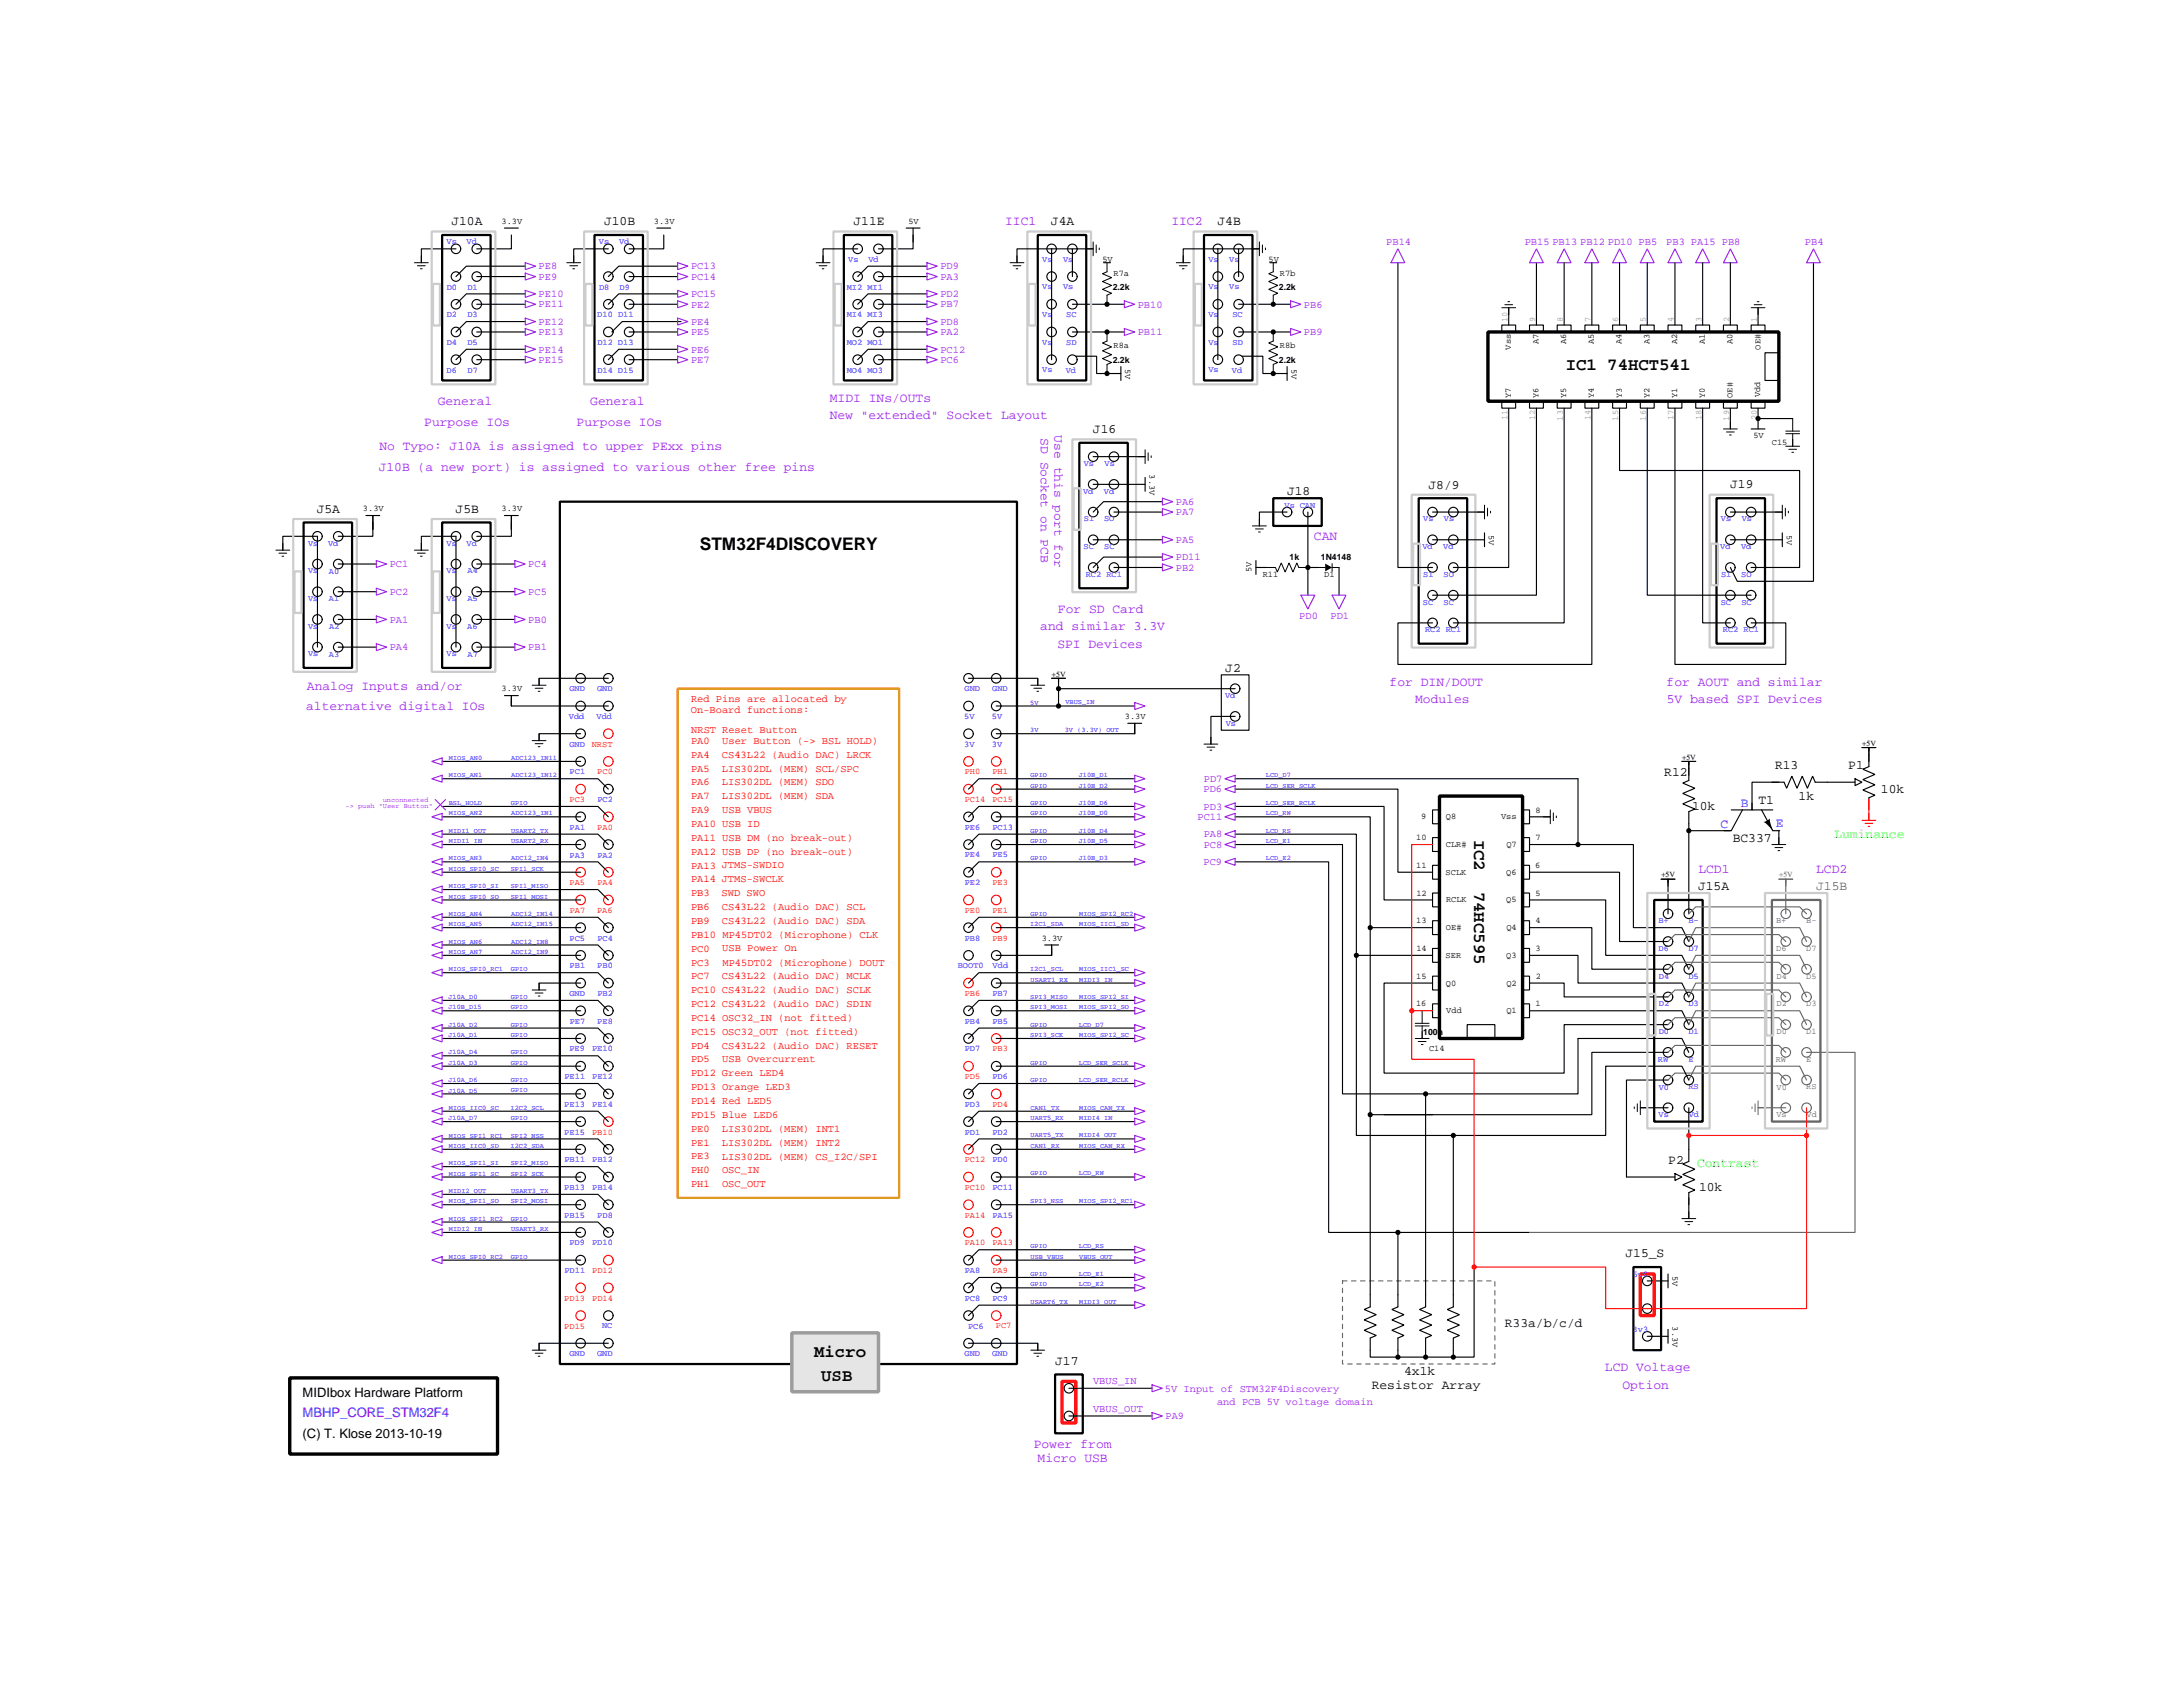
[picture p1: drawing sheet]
<svg xmlns="http://www.w3.org/2000/svg" width="279mm" height="216mm" viewBox="0 0 279 216" stroke-linecap="round" stroke-linejoin="round" font-family="sans-serif">
<defs><g id="words">
<g font-size="2.2">
<text x="200.4" y="47.3">IC1 74HCT541</text>
<text x="89.6" y="70.4">STM32F4DISCOVERY</text>
<text x="188.7" y="107.5" transform="rotate(90 188.7 107.5)">IC2</text>
<text x="188.7" y="114.1" transform="rotate(90 188.7 114.1)">74HC595</text>
<text x="104.2" y="173.6">Micro</text>
<text x="105.1" y="176.7">USB</text>
</g>
<g font-size="1.7">
<text x="57.8" y="28.8">J10A</text>
<text x="77.3" y="28.8">J10B</text>
<text x="109.2" y="28.8">J11E</text>
<text x="134.5" y="28.8">J4A</text>
<text x="155.8" y="28.8">J4B</text>
<text x="139.9" y="55.4">J16</text>
<text x="40.5" y="65.6">J5A</text>
<text x="58.3" y="65.6">J5B</text>
<text x="164.7" y="63.4">J18</text>
<text x="182.8" y="62.5">J8/9</text>
<text x="221.4" y="62.5">J19</text>
<text x="156.8" y="86">J2</text>
<text x="213" y="99.3">R12</text>
<text x="227.2" y="98.4">R13</text>
<text x="236.6" y="98.4">P1</text>
<text x="240.7" y="101.5">10k</text>
<text x="216.6" y="103.7">10k</text>
<text x="221.8" y="107.7">BC337</text>
<text x="225.1" y="102.8">T1</text>
<text x="230.2" y="102.4">1k</text>
<text x="217.3" y="113.9">J15A</text>
<text x="213.5" y="148.9">P2</text>
<text x="217.5" y="152.5">10k</text>
<text x="208" y="160.9">J15_S</text>
<text x="192.6" y="169.8">R33a/b/c/d</text>
<text x="38.7" y="178.7">MIDIbox Hardware Platform</text>
<text x="135" y="174.6">J17</text>
<text x="175.6" y="177.7">Resistor Array</text>
<text x="179.7" y="176">4x1k</text>
<text x="38.7" y="184.1">(C) T. Klose 2013-10-19</text>
</g>
<g font-size="1.7" fill="#9c1fef">
<text x="128.6" y="28.8">IIC1</text>
<text x="149.9" y="28.8">IIC2</text>
<text x="56" y="51.9">General</text>
<text x="75.5" y="51.9">General</text>
<text x="106.2" y="53.6">New &quot;extended&quot; Socket Layout</text>
<text x="106.2" y="51.5">MIDI INs/OUTs</text>
<text x="48.6" y="57.6">No Typo: J10A is assigned to upper PExx pins</text>
<text x="54.3" y="54.5">Purpose IOs</text>
<text x="73.8" y="54.5">Purpose IOs</text>
<text x="133.2" y="56.1" transform="rotate(90 133.2 56.1)">SD Socket on PCB</text>
<text x="135" y="55.7" transform="rotate(90 135 55.7)">Use this port for</text>
<text x="48.5" y="60.3">J10B (a new port) is assigned to various other free pins</text>
<text x="168.2" y="69.1">CAN</text>
<text x="133.1" y="80.7">and similar 3.3V</text>
<text x="135.3" y="82.9">SPI Devices</text>
<text x="135.4" y="78.4">For SD Card</text>
<text x="39.3" y="88.3">Analog Inputs and/or</text>
<text x="177.9" y="87.8">for DIN/DOUT</text>
<text x="181.1" y="90">Modules</text>
<text x="213.3" y="87.8">for AOUT and similar</text>
<text x="213.3" y="90">5V based SPI Devices</text>
<text x="39.2" y="90.9">alternative digital IOs</text>
<text x="217.4" y="111.7">LCD1</text>
<text x="232.4" y="111.7">LCD2</text>
<text x="205.4" y="175.5">LCD Voltage</text>
<text x="207.6" y="177.7">Option</text>
<text x="132.3" y="185.3">Power from</text>
<text x="132.8" y="187.1">Micro USB</text>
</g>
<g font-size="1.7" fill="#00f">
<text x="220.2" y="105.9">C</text>
<text x="222.8" y="103.2">B</text>
<text x="227.3" y="105.9">E</text>
<text x="38.7" y="181.4">MBHP_CORE_STM32F4</text>
</g>
<text font-size="1.7" fill="#0f0" x="234.8" y="107.3">Luminance</text>
<text font-size="1.7" fill="#666" x="232.4" y="113.9">J15B</text>
<text font-size="1.7" fill="#0e0" x="217.2" y="149.3">Contrast</text>
<g font-size="1.3" fill="#9c1fef">
<text x="68.9" y="34.5">PE8</text>
<text x="68.9" y="35.8">PE9</text>
<text x="88.4" y="34.5">PC13</text>
<text x="88.4" y="35.8">PC14</text>
<text x="120.4" y="34.5">PD9</text>
<text x="120.4" y="35.8">PA3</text>
<text x="177.4" y="31.4">PB14</text>
<text x="195.1" y="31.4">PB15 PB13 PB12 PD10 PB5</text>
<text x="213.3" y="31.4">PB3 PA15 PB8</text>
<text x="231" y="31.4">PB4</text>
<text x="68.9" y="38">PE10</text>
<text x="68.9" y="39.4">PE11</text>
<text x="68.9" y="41.6">PE12</text>
<text x="88.4" y="38">PC15</text>
<text x="88.4" y="39.4">PE2</text>
<text x="88.4" y="41.6">PE4</text>
<text x="120.4" y="38">PD2</text>
<text x="120.4" y="39.3">PB7</text>
<text x="120.4" y="41.6">PD8</text>
<text x="145.6" y="39.4">PB10</text>
<text x="166.9" y="39.4">PB6</text>
<text x="68.9" y="42.9">PE13</text>
<text x="68.9" y="45.1">PE14</text>
<text x="68.9" y="46.4">PE15</text>
<text x="88.4" y="42.9">PE5</text>
<text x="88.4" y="45.1">PE6</text>
<text x="88.4" y="46.4">PE7</text>
<text x="120.4" y="42.9">PA2</text>
<text x="120.4" y="45.1">PC12</text>
<text x="120.4" y="46.4">PC6</text>
<text x="145.6" y="42.9">PB11</text>
<text x="166.9" y="42.9">PB9</text>
<text x="150.5" y="64.6">PA6</text>
<text x="150.5" y="65.9">PA7</text>
<text x="150.5" y="69.5">PA5</text>
<text x="150.5" y="71.7">PD11</text>
<text x="49.9" y="76.1">PC2</text>
<text x="49.9" y="72.6">PC1</text>
<text x="67.6" y="72.6">PC4</text>
<text x="67.6" y="76.1">PC5</text>
<text x="150.5" y="73">PB2</text>
<text x="49.9" y="83.2">PA4</text>
<text x="49.9" y="79.7">PA1</text>
<text x="67.6" y="79.7">PB0</text>
<text x="67.6" y="83.2">PB1</text>
<text x="166.3" y="79.2">PD0</text>
<text x="170.3" y="79.2">PD1</text>
<text x="154" y="101.4">PD6</text>
<text x="154.1" y="100.1">PD7</text>
<text x="153.3" y="104.9">PC11</text>
<text x="154" y="103.6">PD3</text>
<text x="154.1" y="107.2">PA8</text>
<text x="154" y="110.7">PC9</text>
<text x="154.1" y="108.5">PC8</text>
<text x="139.9" y="177.2">VBUS_IN</text>
<text x="149.1" y="178.1">5V Input of STM32F4Discovery</text>
<text x="155.8" y="179.9">and PCB 5V voltage domain</text>
<text x="139.9" y="180.7">VBUS_OUT</text>
<text x="149.2" y="181.6">PA9</text>
</g>
<g font-size="1.3" fill="#f00">
<text x="88.4" y="89.9">Red Pins are allocated by</text>
<text x="88.4" y="91.2">On-Board functions:</text>
<text x="88.4" y="95.2">PA0</text>
<text x="88.5" y="93.8">NRST Reset Button</text>
<text x="92.4" y="95.2">User Button (-&gt; BSL HOLD)</text>
<text x="88.4" y="97">PA4</text>
<text x="88.4" y="98.7">PA5</text>
<text x="88.4" y="100.5">PA6</text>
<text x="92.4" y="97">CS43L22 (Audio DAC) LRCK</text>
<text x="92.4" y="98.8">LIS302DL (MEM) SCL/SPC</text>
<text x="92.4" y="100.5">LIS302DL (MEM) SDO</text>
<text x="88.4" y="102.3">PA7</text>
<text x="88.4" y="104.1">PA9</text>
<text x="88.4" y="105.8">PA10 USB ID</text>
<text x="88.4" y="107.6">PA11 USB DM (no break-out)</text>
<text x="92.4" y="102.3">LIS302DL (MEM) SDA</text>
<text x="92.4" y="104">USB VBUS</text>
<text x="88.4" y="109.4">PA12 USB DP (no break-out)</text>
<text x="88.4" y="111.2">PA13 JTMS-SWDIO</text>
<text x="88.4" y="112.9">PA14 JTMS-SWCLK</text>
<text x="88.4" y="114.7">PB3</text>
<text x="88.4" y="116.5">PB6</text>
<text x="88.4" y="118.3">PB9</text>
<text x="92.4" y="114.7">SWD SWO</text>
<text x="92.4" y="116.5">CS43L22 (Audio DAC) SCL</text>
<text x="92.4" y="118.3">CS43L22 (Audio DAC) SDA</text>
<text x="88.4" y="120">PB10 MP45DT02 (Microphone) CLK</text>
<text x="88.4" y="121.8">PC0</text>
<text x="88.4" y="123.6">PC3</text>
<text x="88.4" y="125.3">PC7</text>
<text x="92.4" y="125.3">CS43L22 (Audio DAC) MCLK</text>
<text x="92.4" y="121.8">USB Power On</text>
<text x="92.5" y="123.6">MP45DT02 (Microphone) DOUT</text>
<text x="88.4" y="127.1">PC10 CS43L22 (Audio DAC) SCLK</text>
<text x="88.4" y="128.9">PC12 CS43L22 (Audio DAC) SDIN</text>
<text x="88.4" y="130.7">PC14 OSC32_IN (not fitted)</text>
<text x="88.4" y="134.2">PD4</text>
<text x="88.4" y="136">PD5</text>
<text x="88.4" y="137.8">PD12 Green LED4</text>
<text x="88.4" y="132.4">PC15 OSC32_OUT (not fitted)</text>
<text x="92.4" y="134.2">CS43L22 (Audio DAC) RESET</text>
<text x="92.4" y="136">USB Overcurrent</text>
<text x="88.4" y="139.5">PD13 Orange LED3</text>
<text x="88.4" y="141.3">PD14 Red LED5</text>
<text x="88.4" y="143.1">PD15 Blue LED6</text>
<text x="88.4" y="144.8">PE0</text>
<text x="88.4" y="146.6">PE1</text>
<text x="88.4" y="148.4">PE3</text>
<text x="92.4" y="144.8">LIS302DL (MEM) INT1</text>
<text x="92.4" y="146.6">LIS302DL (MEM) INT2</text>
<text x="92.4" y="148.4">LIS302DL (MEM) CS_I2C/SPI</text>
<text x="88.4" y="150.2">PH0</text>
<text x="88.4" y="151.9">PH1</text>
<text x="92.4" y="150.1">OSC_IN</text>
<text x="92.4" y="151.9">OSC_OUT</text>
</g>
<g font-size="1.1">
<text x="64.2" y="28.6">3.3V</text>
<text x="83.7" y="28.6">3.3V</text>
<text x="116.3" y="28.6">5V</text>
<text x="141.1" y="33.5">5V</text>
<text x="142.5" y="35.3">R7a</text>
<text x="162.4" y="33.5">5V</text>
<text x="163.8" y="35.3">R7b</text>
<text x="142.4" y="37.1">2.2k</text>
<text x="163.7" y="37.1">2.2k</text>
<text x="142.4" y="46.4">2.2k</text>
<text x="142.5" y="44.6">R8a</text>
<text x="144" y="47.2" transform="rotate(90 144 47.2)">5V</text>
<text x="163.7" y="46.4">2.2k</text>
<text x="163.8" y="44.6">R8b</text>
<text x="165.3" y="47.2" transform="rotate(90 165.3 47.2)">5V</text>
<text x="193.3" y="44.7" transform="rotate(-90 193.3 44.7)">Vss</text>
<text x="196.9" y="44.1" transform="rotate(-90 196.9 44.1)">A7</text>
<text x="200.5" y="44.1" transform="rotate(-90 200.5 44.1)">A6</text>
<text x="204" y="44.1" transform="rotate(-90 204 44.1)">A5</text>
<text x="207.6" y="44.1" transform="rotate(-90 207.6 44.1)">A4</text>
<text x="211.1" y="44.1" transform="rotate(-90 211.1 44.1)">A3</text>
<text x="214.7" y="44.1" transform="rotate(-90 214.7 44.1)">A2</text>
<text x="218.2" y="44.1" transform="rotate(-90 218.2 44.1)">A1</text>
<text x="221.7" y="44.1" transform="rotate(-90 221.7 44.1)">A0</text>
<text x="225.3" y="44.8" transform="rotate(-90 225.3 44.8)">OE#</text>
<text x="193.4" y="50.9" transform="rotate(-90 193.4 50.9)">Y7</text>
<text x="196.9" y="50.9" transform="rotate(-90 196.9 50.9)">Y6</text>
<text x="200.5" y="50.9" transform="rotate(-90 200.5 50.9)">Y5</text>
<text x="204" y="50.9" transform="rotate(-90 204 50.9)">Y4</text>
<text x="207.6" y="50.9" transform="rotate(-90 207.6 50.9)">Y3</text>
<text x="211.1" y="50.9" transform="rotate(-90 211.1 50.9)">Y2</text>
<text x="214.7" y="50.9" transform="rotate(-90 214.7 50.9)">Y1</text>
<text x="218.2" y="50.9" transform="rotate(-90 218.2 50.9)">Y0</text>
<text x="221.8" y="50.9" transform="rotate(-90 221.8 50.9)">OE#</text>
<text x="225.3" y="50.9" transform="rotate(-90 225.3 50.9)">Vdd</text>
<text x="224.4" y="56.1">5V</text>
<text x="226.8" y="57">C15</text>
<text x="46.5" y="65.4">3.3V</text>
<text x="64.2" y="65.4">3.3V</text>
<text x="147.1" y="60.7" transform="rotate(90 147.1 60.7)">3.3V</text>
<text x="165.1" y="71.7">1k</text>
<text x="169.1" y="71.7">1N4148</text>
<text x="190.6" y="68.5" transform="rotate(90 190.6 68.5)">5V</text>
<text x="228.7" y="68.5" transform="rotate(90 228.7 68.5)">5V</text>
<text x="160.2" y="73.2" transform="rotate(-90 160.2 73.2)">5V</text>
<text x="161.6" y="73.8">R11</text>
<text x="169.5" y="73.8">D1</text>
<text x="64.2" y="88.5">3.3V</text>
<text x="144" y="92">3.3V</text>
<text x="181.3" y="107.5">10</text>
<text x="181.9" y="104.9">9</text>
<text x="185.1" y="104.9">Q8</text>
<text x="192.1" y="104.8">Vss</text>
<text x="196.5" y="104">8</text>
<text x="196.5" y="107.5">7</text>
<text x="181.3" y="111.1">11</text>
<text x="185" y="111.9">SCLK</text>
<text x="185.1" y="108.4">CLR#</text>
<text x="192.8" y="112">Q6</text>
<text x="192.8" y="108.4">Q7</text>
<text x="196.5" y="111.1">6</text>
<text x="181.3" y="118.2">13</text>
<text x="181.3" y="114.6">12</text>
<text x="185.1" y="119.1">OE#</text>
<text x="185.1" y="115.5">RCLK</text>
<text x="192.8" y="115.5">Q5</text>
<text x="192.8" y="119">Q4</text>
<text x="196.5" y="118.2">4</text>
<text x="196.5" y="114.6">5</text>
<text x="133.3" y="120.4">3.3V</text>
<text x="181.3" y="125.3">15</text>
<text x="181.3" y="121.7">14</text>
<text x="185" y="122.6">SER</text>
<text x="192.8" y="122.6">Q3</text>
<text x="196.5" y="121.7">3</text>
<text x="196.6" y="125.3">2</text>
<text x="181.2" y="128.8">16</text>
<text x="185.1" y="126.1">Q0</text>
<text x="185.1" y="129.7">Vdd</text>
<text x="192.8" y="129.7">Q1</text>
<text x="192.8" y="126.1">Q2</text>
<text x="196.5" y="128.8">1</text>
<text x="182.2" y="132.4">100n</text>
<text x="182.9" y="134.6">C14</text>
<text x="214.1" y="163.3" transform="rotate(90 214.1 163.3)">5V</text>
<text x="214" y="169.8" transform="rotate(90 214 169.8)">3.3V</text>
</g>
<g font-size="1.1" fill="#00f">
<text x="57.2" y="31.3">Vs</text>
<text x="59.7" y="31.3">Vd</text>
<text x="76.7" y="31.3">Vs</text>
<text x="79.2" y="31.3">Vd</text>
<text x="108.6" y="33.5">Vs</text>
<text x="111.1" y="33.5">Vd</text>
<text x="133.4" y="33.5">Vs</text>
<text x="136.1" y="33.5">Vs</text>
<text x="154.7" y="33.5">Vs</text>
<text x="157.3" y="33.5">Vs</text>
<text x="57.2" y="37.1">D0</text>
<text x="57.2" y="40.6">D2</text>
<text x="59.8" y="40.6">D3</text>
<text x="59.8" y="37.1">D1</text>
<text x="76.5" y="40.6">D10 D11</text>
<text x="76.7" y="37.1">D8</text>
<text x="79.3" y="37.1">D9</text>
<text x="108.4" y="37.1">MI2 MI1</text>
<text x="108.4" y="40.6">MI4 MI3</text>
<text x="133.4" y="37">Vs</text>
<text x="133.4" y="40.6">Vs</text>
<text x="136.1" y="37">Vs</text>
<text x="136.5" y="40.6">SC</text>
<text x="154.7" y="37">Vs</text>
<text x="154.7" y="40.6">Vs</text>
<text x="157.3" y="37">Vs</text>
<text x="157.7" y="40.6">SC</text>
<text x="57.1" y="47.7">D6</text>
<text x="57.2" y="44.1">D4</text>
<text x="59.8" y="44.1">D5</text>
<text x="59.8" y="47.7">D7</text>
<text x="76.5" y="47.7">D14 D15</text>
<text x="76.5" y="44.1">D12 D13</text>
<text x="108.4" y="44.1">MO2 MO1</text>
<text x="108.4" y="47.7">MO4 MO3</text>
<text x="133.4" y="44.1">Vs</text>
<text x="133.4" y="47.7">Vs</text>
<text x="136.4" y="47.7">Vd</text>
<text x="136.5" y="44.1">SD</text>
<text x="154.7" y="44.1">Vs</text>
<text x="154.7" y="47.7">Vs</text>
<text x="157.7" y="47.7">Vd</text>
<text x="157.7" y="44.1">SD</text>
<text x="138.7" y="59.6">Vs</text>
<text x="141.4" y="59.6">Vs</text>
<text x="138.6" y="63.2">Vd</text>
<text x="141.3" y="63.2">Vd</text>
<text x="164.4" y="65">Vs CAN</text>
<text x="39.4" y="69.8">Vs</text>
<text x="42" y="69.8">Vd</text>
<text x="57.2" y="69.8">Vs</text>
<text x="59.7" y="69.8">Vd</text>
<text x="138.7" y="70.3">SC</text>
<text x="138.7" y="66.7">SI</text>
<text x="141.3" y="66.7">SO</text>
<text x="141.3" y="70.3">SC</text>
<text x="182.1" y="70.3">Vd</text>
<text x="182.1" y="66.7">Vs</text>
<text x="184.7" y="70.3">Vd</text>
<text x="184.8" y="66.7">Vs</text>
<text x="220.2" y="70.3">Vd</text>
<text x="220.3" y="66.7">Vs</text>
<text x="222.8" y="70.3">Vd</text>
<text x="222.9" y="66.7">Vs</text>
<text x="39.4" y="73.4">Vs</text>
<text x="39.4" y="76.9">Vs</text>
<text x="42.1" y="73.4">A0</text>
<text x="42.1" y="76.9">A1</text>
<text x="57.2" y="73.4">Vs</text>
<text x="57.2" y="76.9">Vs</text>
<text x="59.8" y="76.9">A5</text>
<text x="59.8" y="73.4">A4</text>
<text x="139" y="73.8">RC2 RC1</text>
<text x="182.1" y="77.4">SC</text>
<text x="182.2" y="73.8">SI</text>
<text x="184.8" y="73.8">SO</text>
<text x="184.8" y="77.4">SC</text>
<text x="220.2" y="77.4">SC</text>
<text x="220.3" y="73.8">SI</text>
<text x="222.9" y="73.8">SO</text>
<text x="222.9" y="77.4">SC</text>
<text x="39.4" y="80.5">Vs</text>
<text x="42.1" y="80.5">A2</text>
<text x="57.2" y="80.5">Vs</text>
<text x="59.8" y="80.5">A6</text>
<text x="182.4" y="80.9">RC2 RC1</text>
<text x="220.5" y="80.9">RC2 RC1</text>
<text x="39.4" y="84">Vs</text>
<text x="42.1" y="84">A3</text>
<text x="57.2" y="84">Vs</text>
<text x="59.8" y="84">A7</text>
<text x="72.9" y="88.4">GND</text>
<text x="76.4" y="88.4">GND</text>
<text x="123.4" y="88.4">GND</text>
<text x="127" y="88.4">GND</text>
<text x="156.8" y="89.4">Vd</text>
<text x="72.8" y="92">Vdd</text>
<text x="72.9" y="95.5">GND</text>
<text x="76.3" y="92">Vdd</text>
<text x="123.4" y="95.6">3V</text>
<text x="123.4" y="92">5V</text>
<text x="127" y="95.6">3V</text>
<text x="127" y="92">5V</text>
<text x="156.9" y="92.9">Vs</text>
<text x="72.9" y="99.1">PC1</text>
<text x="72.9" y="106.2">PA1</text>
<text x="76.5" y="102.7">PC2</text>
<text x="123.5" y="106.2">PE6</text>
<text x="127" y="106.2">PC13</text>
<text x="72.9" y="109.7">PA3</text>
<text x="76.5" y="109.7">PA2</text>
<text x="123.5" y="113.3">PE2</text>
<text x="123.5" y="109.7">PE4</text>
<text x="127" y="109.7">PE5</text>
<text x="212.3" y="118.1">B+</text>
<text x="216.1" y="118.1">B-</text>
<text x="72.9" y="120.4">PC5</text>
<text x="72.9" y="123.9">PB1</text>
<text x="76.5" y="123.9">PB0</text>
<text x="76.5" y="120.4">PC4</text>
<text x="122.6" y="123.9">BOOT0</text>
<text x="123.5" y="120.4">PB8</text>
<text x="127.1" y="123.9">Vdd</text>
<text x="212.3" y="121.7">D6</text>
<text x="212.3" y="125.3">D4</text>
<text x="216.1" y="125.3">D5</text>
<text x="216.1" y="121.7">D7</text>
<text x="72.9" y="127.5">GND</text>
<text x="72.9" y="131">PE7</text>
<text x="76.4" y="131">PE8</text>
<text x="76.5" y="127.5">PB2</text>
<text x="123.5" y="131">PB4</text>
<text x="127" y="131">PB5</text>
<text x="127" y="127.5">PB7</text>
<text x="212.3" y="128.8">D2</text>
<text x="216.1" y="128.8">D3</text>
<text x="72.9" y="134.6">PE9</text>
<text x="75.8" y="134.6">PE10</text>
<text x="123.5" y="134.6">PD7</text>
<text x="212.2" y="135.9">RW</text>
<text x="212.3" y="132.4">D0</text>
<text x="216.1" y="135.9">E</text>
<text x="216.1" y="132.3">D1</text>
<text x="72.2" y="141.7">PE13</text>
<text x="72.2" y="138.1">PE11</text>
<text x="75.8" y="141.7">PE14</text>
<text x="75.8" y="138.1">PE12</text>
<text x="123.5" y="141.7">PD3</text>
<text x="127" y="138.1">PD6</text>
<text x="212.3" y="143">Vs</text>
<text x="212.3" y="139.4">V0</text>
<text x="216.1" y="139.4">RS</text>
<text x="216.1" y="143">Vd</text>
<text x="72.2" y="145.2">PE15</text>
<text x="72.2" y="148.7">PB11</text>
<text x="75.8" y="148.8">PB12</text>
<text x="123.5" y="145.2">PD1</text>
<text x="127" y="148.8">PD0</text>
<text x="127" y="145.2">PD2</text>
<text x="72.2" y="155.8">PB15</text>
<text x="72.2" y="152.3">PB13</text>
<text x="75.8" y="152.3">PB14</text>
<text x="76.4" y="155.8">PD8</text>
<text x="127" y="155.8">PA15</text>
<text x="127" y="152.3">PC11</text>
<text x="72.9" y="159.4">PD9</text>
<text x="75.8" y="159.4">PD10</text>
<text x="72.2" y="162.9">PD11</text>
<text x="123.5" y="166.5">PC8</text>
<text x="123.5" y="162.9">PA8</text>
<text x="127" y="166.5">PC9</text>
<text x="209" y="163.4">5v0</text>
<text x="72.9" y="173.5">GND</text>
<text x="76.4" y="173.5">GND</text>
<text x="77.1" y="170">NC</text>
<text x="123.4" y="173.5">GND</text>
<text x="123.9" y="170">PC6</text>
<text x="127" y="173.5">GND</text>
<text x="209" y="170.5">3v3</text>
</g>
<g font-size="1.1" fill="#9c9a9c">
<text x="192.9" y="41.2" transform="rotate(-90 192.9 41.2)">10</text>
<text x="196.5" y="41.2" transform="rotate(-90 196.5 41.2)">9</text>
<text x="200" y="41.2" transform="rotate(-90 200 41.2)">8</text>
<text x="203.6" y="41.2" transform="rotate(-90 203.6 41.2)">7</text>
<text x="207.1" y="41.2" transform="rotate(-90 207.1 41.2)">6</text>
<text x="210.7" y="41.2" transform="rotate(-90 210.7 41.2)">5</text>
<text x="214.2" y="41.2" transform="rotate(-90 214.2 41.2)">4</text>
<text x="217.8" y="41.2" transform="rotate(-90 217.8 41.2)">3</text>
<text x="221.3" y="41.2" transform="rotate(-90 221.3 41.2)">2</text>
<text x="224.8" y="41.2" transform="rotate(-90 224.8 41.2)">1</text>
<text x="192.9" y="53.8" transform="rotate(-90 192.9 53.8)">11</text>
<text x="196.5" y="53.8" transform="rotate(-90 196.5 53.8)">12</text>
<text x="200" y="53.8" transform="rotate(-90 200 53.8)">13</text>
<text x="203.6" y="53.8" transform="rotate(-90 203.6 53.8)">14</text>
<text x="207.1" y="53.8" transform="rotate(-90 207.1 53.8)">15</text>
<text x="210.7" y="53.8" transform="rotate(-90 210.7 53.8)">16</text>
<text x="214.2" y="53.8" transform="rotate(-90 214.2 53.8)">17</text>
<text x="217.8" y="53.8" transform="rotate(-90 217.8 53.8)">18</text>
<text x="221.3" y="53.8" transform="rotate(-90 221.3 53.8)">19</text>
<text x="224.8" y="53.8" transform="rotate(-90 224.8 53.8)">20</text>
</g>
<g font-size="1.1" fill="#f00">
<text x="75.7" y="95.5">NRST</text>
<text x="76.5" y="99.1">PC0</text>
<text x="123.5" y="99.1">PH0</text>
<text x="127" y="99.1">PH1</text>
<text x="72.9" y="102.7">PC3</text>
<text x="76.5" y="106.2">PA0</text>
<text x="123.5" y="102.7">PC14</text>
<text x="127" y="102.7">PC15</text>
<text x="72.9" y="113.3">PA5</text>
<text x="76.5" y="113.3">PA4</text>
<text x="127" y="113.3">PE3</text>
<text x="72.9" y="116.8">PA7</text>
<text x="76.4" y="116.8">PA6</text>
<text x="123.5" y="116.8">PE0</text>
<text x="127" y="116.8">PE1</text>
<text x="127" y="120.4">PB9</text>
<text x="123.5" y="127.5">PB6</text>
<text x="127" y="134.6">PB3</text>
<text x="123.5" y="138.1">PD5</text>
<text x="127" y="141.7">PD4</text>
<text x="75.8" y="145.2">PB10</text>
<text x="123.5" y="148.8">PC12</text>
<text x="123.5" y="155.8">PA14</text>
<text x="123.5" y="152.3">PC10</text>
<text x="123.5" y="159.4">PA10</text>
<text x="127" y="159.4">PA13</text>
<text x="72.2" y="166.5">PD13</text>
<text x="75.8" y="166.5">PD14</text>
<text x="75.8" y="162.9">PD12</text>
<text x="127" y="162.9">PA9</text>
<text x="72.2" y="170">PD15</text>
<text x="127.5" y="170">PC7</text>
</g>
<g font-size="1.1" fill="#666">
<text x="227.3" y="118.1">B+</text>
<text x="231.2" y="118.1">B-</text>
<text x="227.3" y="121.7">D6</text>
<text x="227.4" y="125.3">D4</text>
<text x="231.2" y="125.3">D5</text>
<text x="231.2" y="121.7">D7</text>
<text x="227.4" y="128.8">D2</text>
<text x="231.2" y="128.8">D3</text>
<text x="227.3" y="135.9">RW</text>
<text x="227.4" y="132.4">D0</text>
<text x="231.2" y="135.9">E</text>
<text x="231.2" y="132.3">D1</text>
<text x="227.4" y="143">Vs</text>
<text x="227.4" y="139.4">V0</text>
<text x="231.2" y="139.4">RS</text>
<text x="231.2" y="143">Vd</text>
</g>
<g font-size="1">
<text x="134.6" y="86.6">+5V</text>
<text x="238.3" y="95.5">+5V</text>
<text x="215.3" y="97.2">+5V</text>
<text x="212.6" y="112.3">+5V</text>
</g>
<text font-size="1" fill="#666" x="227.7" y="112.3">+5V</text>
<g font-size=".9" fill="#00f">
<text x="131.9" y="90.2">5V</text>
<text x="131.9" y="93.7">3V</text>
<text x="136.3" y="93.7">3V (3.3V) OUT</text>
<text x="136.4" y="90.2">VBUS_IN</text>
<text x="57.5" y="97.3">MIOS_AN0</text>
<text x="57.5" y="99.5">MIOS_AN1</text>
<text x="65.4" y="97.3">ADC123_IN11</text>
<text x="65.4" y="99.5">ADC123_IN12</text>
<text x="131.9" y="100.8">GPIO</text>
<text x="131.9" y="99.5">GPIO</text>
<text x="138.1" y="100.8">J10B_D2</text>
<text x="138.1" y="99.5">J10B_D1</text>
<text x="162" y="100.8">LCD_SER_SCLK</text>
<text x="162" y="99.5">LCD_D7</text>
<text x="57.4" y="103">BSL_HOLD</text>
<text x="57.5" y="106.6">MIDI1 OUT</text>
<text x="57.5" y="107.9">MIDI1 IN</text>
<text x="57.5" y="104.4">MIOS_AN2</text>
<text x="65.4" y="103">GPIO</text>
<text x="65.4" y="106.6">USART2_TX</text>
<text x="65.4" y="107.9">USART2_RX</text>
<text x="65.4" y="104.4">ADC123_IN1</text>
<text x="131.9" y="107.9">GPIO</text>
<text x="131.9" y="106.6">GPIO</text>
<text x="131.9" y="104.3">GPIO</text>
<text x="131.9" y="103">GPIO</text>
<text x="138.1" y="107.9">J10B_D5</text>
<text x="138.1" y="106.6">J10B_D4</text>
<text x="138.1" y="104.4">J10B_D0</text>
<text x="138.1" y="103">J10B_D6</text>
<text x="162" y="107.9">LCD_E1</text>
<text x="162" y="106.6">LCD_RS</text>
<text x="162" y="104.3">LCD_RW</text>
<text x="162" y="103">LCD_SER_RCLK</text>
<text x="57.5" y="113.7">MIOS_SPI0_SI</text>
<text x="57.5" y="111.5">MIOS_SPI0_SC</text>
<text x="57.5" y="110.1">MIOS_AN3</text>
<text x="65.4" y="113.7">SPI1_MISO</text>
<text x="65.4" y="111.4">SPI1_SCK</text>
<text x="65.4" y="110.1">ADC12_IN4</text>
<text x="131.9" y="110.1">GPIO</text>
<text x="138.1" y="110.1">J10B_D3</text>
<text x="162" y="110.1">LCD_E2</text>
<text x="57.5" y="117.2">MIOS_AN4</text>
<text x="57.5" y="118.5">MIOS_AN5</text>
<text x="57.5" y="115">MIOS_SPI0_SO</text>
<text x="65.4" y="115">SPI1_MOSI</text>
<text x="65.4" y="118.5">ADC12_IN15</text>
<text x="65.4" y="117.2">ADC12_IN14</text>
<text x="131.8" y="118.5">I2C1_SDA</text>
<text x="131.9" y="117.2">GPIO</text>
<text x="138.1" y="117.2">MIOS_SPI2_RC2</text>
<text x="138.1" y="118.5">MIOS_IIC1_SD</text>
<text x="57.5" y="124.3">MIOS_SPI0_RC1</text>
<text x="57.5" y="120.8">MIOS_AN6</text>
<text x="57.5" y="122.1">MIOS_AN7</text>
<text x="65.4" y="124.3">GPIO</text>
<text x="65.4" y="122.1">ADC12_IN9</text>
<text x="65.4" y="120.8">ADC12_IN8</text>
<text x="131.8" y="124.3">I2C1_SCL</text>
<text x="131.9" y="125.6">USART1_RX</text>
<text x="138.1" y="124.3">MIOS_IIC1_SC</text>
<text x="138.1" y="125.6">MIDI3 IN</text>
<text x="57.4" y="131.4">J10A_D2</text>
<text x="57.4" y="129.2">J10B_D15</text>
<text x="57.4" y="127.9">J10A_D0</text>
<text x="65.4" y="127.8">GPIO</text>
<text x="65.4" y="129.2">GPIO</text>
<text x="65.4" y="131.4">GPIO</text>
<text x="131.9" y="127.9">SPI3_MISO</text>
<text x="131.9" y="129.2">SPI3_MOSI</text>
<text x="131.9" y="131.4">GPIO</text>
<text x="138.1" y="131.4">LCD_D7</text>
<text x="138.1" y="127.9">MIOS_SPI2_SI</text>
<text x="138.1" y="129.2">MIOS_SPI2_SO</text>
<text x="57.4" y="136.3">J10A_D3</text>
<text x="57.4" y="134.9">J10A_D4</text>
<text x="57.4" y="132.7">J10A_D1</text>
<text x="65.4" y="134.9">GPIO</text>
<text x="65.4" y="136.3">GPIO</text>
<text x="65.4" y="132.7">GPIO</text>
<text x="131.9" y="132.7">SPI3_SCK</text>
<text x="131.9" y="136.3">GPIO</text>
<text x="138.1" y="136.3">LCD_SER_SCLK</text>
<text x="138.1" y="132.7">MIOS_SPI2_SC</text>
<text x="57.4" y="139.8">J10A_D5</text>
<text x="57.4" y="138.5">J10A_D6</text>
<text x="57.4" y="143.4">J10A_D7</text>
<text x="57.5" y="142">MIOS_IIC0_SC</text>
<text x="65.4" y="142">I2C2_SCL</text>
<text x="65.4" y="138.5">GPIO</text>
<text x="65.4" y="139.8">GPIO</text>
<text x="65.4" y="143.3">GPIO</text>
<text x="131.9" y="142">CAN1_TX</text>
<text x="131.9" y="138.5">GPIO</text>
<text x="131.9" y="143.4">UART5_RX</text>
<text x="138.1" y="138.5">LCD_SER_RCLK</text>
<text x="138.1" y="143.4">MIDI4 IN</text>
<text x="138.1" y="142">MIOS_CAN_TX</text>
<text x="57.5" y="149.1">MIOS_SPI1_SI</text>
<text x="57.5" y="145.6">MIOS_SPI1_RC1</text>
<text x="57.5" y="146.9">MIOS_IIC0_SD</text>
<text x="65.4" y="146.9">I2C2_SDA</text>
<text x="65.4" y="149.1">SPI2_MISO</text>
<text x="65.4" y="145.6">SPI2_NSS</text>
<text x="131.9" y="146.9">CAN1_RX</text>
<text x="131.9" y="145.6">UART5_TX</text>
<text x="138.1" y="145.6">MIDI4 OUT</text>
<text x="138.1" y="146.9">MIOS_CAN_RX</text>
<text x="57.5" y="150.5">MIOS_SPI1_SC</text>
<text x="57.5" y="154">MIOS_SPI1_SO</text>
<text x="57.5" y="152.7">MIDI2 OUT</text>
<text x="65.4" y="150.5">SPI2_SCK</text>
<text x="65.4" y="154">SPI2_MOSI</text>
<text x="65.4" y="152.7">USART3_TX</text>
<text x="131.9" y="154">SPI3_NSS</text>
<text x="131.9" y="150.4">GPIO</text>
<text x="138.1" y="150.4">LCD_RW</text>
<text x="138.1" y="154">MIOS_SPI2_RC1</text>
<text x="57.5" y="157.5">MIDI2 IN</text>
<text x="57.5" y="161.1">MIOS_SPI0_RC2</text>
<text x="57.5" y="156.2">MIOS_SPI1_RC2</text>
<text x="65.4" y="161.1">GPIO</text>
<text x="65.4" y="156.2">GPIO</text>
<text x="65.4" y="157.5">USART3_RX</text>
<text x="131.9" y="159.7">GPIO</text>
<text x="131.9" y="161.1">USB_VBUS</text>
<text x="138.1" y="159.7">LCD_RS</text>
<text x="138.1" y="161.1">VBUS_OUT</text>
<text x="131.9" y="163.3">GPIO</text>
<text x="131.9" y="164.6">GPIO</text>
<text x="131.9" y="166.9">USART6_TX</text>
<text x="138.1" y="163.3">LCD_E1</text>
<text x="138.1" y="164.6">LCD_E2</text>
<text x="138.1" y="166.9">MIDI3 OUT</text>
</g>
<g font-size=".9" fill="#9c1fef">
<text x="44.2" y="103.5">-&gt; push &quot;User Button&quot;</text>
<text x="49" y="102.6">unconnected</text>
</g>
</g></defs>
<path d="M184.2 101.9h10.7v31h-10.7zM37.1 176.3h26.6v9.8h-26.6z" fill="none" stroke="#000" stroke-width=".43"/>
<g fill="none" stroke="#000" stroke-width=".14">
<path d="M56.6 99.7h19.9l1.4 1.3M56.6 97.4h17.7M202 99.7v8.4M215.3 97.4h1.7M216.1 97.4v2.5l-.7 .3 1.5 .7-1.5 .6 1.5 .7-1.5 .7 1.5 .6-.8 .4v2.4M237.4 99.7l.9 .4-.9 .4zM238.3 95.7h1.8M239.2 95.7v2.4l-.8 .3 1.6 .7-1.6 .7 1.6 .6-1.6 .7 1.6 .7-.8 .3v1.6M56.6 106.8h19.9l1.4 1.3M56.6 113.8h19.9l1.4 1.4M56.6 110.3h19.9l1.4 1.3M56.6 117.4h19.9l1.4 1.3"/>
<path d="M56.6 108.1h17.7M56.6 115.2h17.7M56.6 111.6h17.7M56.6 118.7h17.7M56.6 104.5h17.7M127.5 118.7h17.7M158.1 106.8h15.5v15.5h9.8M158.1 108.1h13.7v31.9h30.2v-7.1h13.3l.8 1.8M158.1 110.3h12v47.4h25.7M158.1 101h20.8v10.6h4.5M158.1 103.2h19v12h6.3M158.1 104.5h17.3v14.2"/>
<path d="M183.4 110.7h.8v1.8h-.8zM183.4 114.3h.8v1.8h-.8zM183.4 117.8h.8v1.8h-.8zM183.4 107.2h.8v1.8h-.8zM183.4 103.7h.8v1.7h-.8zM183.4 118.7h-8v24h8M194.9 110.7h.9v1.8h-.9zM194.9 114.3h.9v1.8h-.9zM194.9 117.8h.9v1.8h-.9zM194.9 107.2h.9v1.8h-.9zM194.9 103.7h.9v1.7h-.9zM195.8 118.7h7.9v5.3h9.8"/>
<path d="M195.8 115.2h9.7v7.1h9.8l.8 1.7M195.8 111.6h11.5v8.9h6.2M195.8 108.1h13.3v10.6h6.2l.8 1.8M195.8 104.5h2.6M212.6 112.5h1.8M213.5 112.5v4.4M221.5 106.3h-5.4v10.6M221.6 103.7h5.3M223 103.7l-1.4 2.6h-.9M225.5 103.7l1.4 2.6h.9M226.8 100.1h1.5l.4 .8 .6-1.6 .7 1.6 .7-1.6 .6 1.6 .7-1.6 .3 .8h5.1M227.7 100.1h-3.5v3.6v-.9"/>
<path d="M227.7 106.3v1.8M56.6 124.5h19.9l1.4 1.3M56.6 120.9h19.9l1.4 1.4M56.6 122.3h17.7M127.5 125.8h17.7M127.5 132.9h17.7M127.5 129.4h17.7M145.2 124.5h-19.9l-1.3 1.3M145.2 128h-19.9l-1.3 1.4M173.6 122.3v23h12.4M182.5 140v27.3l-.8 .3 1.5 .7-1.5 .6 1.5 .7-1.5 .6 1.5 .7-.7 .3v2.5M183.4 121.4h.8v1.8h-.8z"/>
<path d="M183.4 124.9h.8v1.8h-.8zM183.4 128.5h.8v1.7h-.8zM183.4 125.8h-6.3v11.5h23.1v-6.2h13.3M187.8 131.1h3.5v1.8h-3.5zM194.9 124.9h.9v1.8h-.9zM194.9 121.4h.9v1.8h-.9zM194.9 128.5h.9v1.7h-.9zM195.8 129.4h19.5l.8 1.7M195.8 125.8h4.4v1.8h13.3M195.8 122.3h6.2v3.5h13.3l.8 1.8M213.5 138.2h-5.3v12.4h6.2M213.5 134.7h-9.8v8h-26.6"/>
<path d="M216.1 138.2l-.8-1.8h-9.8v8.9h-19.5v22l-.8 .3 1.6 .7-1.6 .6 1.6 .7-1.6 .6 1.6 .7-.8 .3v2.5M56.6 152.8h19.9l1.4 1.4M56.6 149.3h19.9l1.4 1.3M56.6 145.8h19.9l1.4 1.3M56.6 142.2h19.9l1.4 1.3M56.6 157.7h17.7M56.6 150.6h17.7M56.6 154.2h17.7M56.6 147.1h17.7M127.5 143.5h17.7M127.5 154.2h17.7M175.4 142.7v24.6l-.8 .3 1.5 .7-1.5 .6 1.5 .7-1.5 .6 1.5 .7-.7 .3v2.5h13.3v-11.5"/>
<path d="M178.9 157.7v9.6l-.8 .3 1.6 .7-1.6 .6 1.6 .7-1.6 .6 1.6 .7-.8 .3v2.5M209.9 141.8h3.6M214.4 150.2l.9 .4-.9 .5zM216.1 141.8v6.8l-.7 .4 1.5 .6-1.5 .7 1.5 .7-1.5 .6 1.5 .7-.8 .3v3.4M56.6 161.3h17.7M145.2 167h-19.9l-1.3 1.4M210.8 163.9h2.7M210.8 171h2.7M213.5 163v1.8M213.5 170.1v1.8"/>
<circle cx="74.3" cy="97.4" r=".61"/>
<circle cx="74.3" cy="93.9" r=".61"/>
<circle cx="74.3" cy="86.8" r=".61"/>
<circle cx="74.3" cy="90.4" r=".61"/>
<circle cx="77.9" cy="86.8" r=".61"/>
<circle cx="77.9" cy="90.4" r=".61"/>
<circle cx="124" cy="93.9" r=".61"/>
<circle cx="124" cy="86.8" r=".61"/>
<circle cx="124" cy="90.4" r=".61"/>
<circle cx="127.5" cy="93.9" r=".61"/>
<circle cx="127.5" cy="86.8" r=".61"/>
<circle cx="127.5" cy="90.4" r=".61"/>
<circle cx="74.3" cy="108.1" r=".61"/>
<circle cx="74.3" cy="118.7" r=".61"/>
<circle cx="74.3" cy="104.5" r=".61"/>
<circle cx="77.9" cy="108.1" r=".61"/>
<circle cx="77.9" cy="118.7" r=".61"/>
<circle cx="77.9" cy="101" r=".61"/>
<circle cx="124" cy="108.1" r=".61"/>
<circle cx="124" cy="111.6" r=".61"/>
<circle cx="124" cy="118.7" r=".61"/>
<circle cx="124" cy="104.5" r=".61"/>
<circle cx="127.5" cy="108.1" r=".61"/>
<circle cx="127.5" cy="104.5" r=".61"/>
<circle cx="213.5" cy="116.9" r=".61"/>
<circle cx="216.1" cy="116.9" r=".61"/>
<circle cx="74.3" cy="129.4" r=".61"/>
<circle cx="74.3" cy="125.8" r=".61"/>
<circle cx="74.3" cy="140" r=".61"/>
<circle cx="74.3" cy="136.4" r=".61"/>
<circle cx="74.3" cy="132.9" r=".61"/>
<circle cx="74.3" cy="122.3" r=".61"/>
<circle cx="77.9" cy="129.4" r=".61"/>
<circle cx="77.9" cy="125.8" r=".61"/>
<circle cx="77.9" cy="140" r=".61"/>
<circle cx="77.9" cy="132.9" r=".61"/>
<circle cx="77.9" cy="136.4" r=".61"/>
<circle cx="77.9" cy="122.3" r=".61"/>
<circle cx="124" cy="129.4" r=".61"/>
<circle cx="124" cy="140" r=".61"/>
<circle cx="124" cy="132.9" r=".61"/>
<circle cx="124" cy="122.3" r=".61"/>
<circle cx="127.5" cy="129.4" r=".61"/>
<circle cx="127.5" cy="125.8" r=".61"/>
<circle cx="127.5" cy="136.4" r=".61"/>
<circle cx="127.5" cy="122.3" r=".61"/>
<circle cx="213.5" cy="124" r=".61"/>
<circle cx="213.5" cy="138.2" r=".61"/>
<circle cx="213.5" cy="120.5" r=".61"/>
<circle cx="213.5" cy="134.7" r=".61"/>
<circle cx="213.5" cy="127.6" r=".61"/>
<circle cx="213.5" cy="131.1" r=".61"/>
<circle cx="216.1" cy="124" r=".61"/>
<circle cx="216.1" cy="138.2" r=".61"/>
<circle cx="216.1" cy="120.5" r=".61"/>
<circle cx="216.1" cy="134.7" r=".61"/>
<circle cx="216.1" cy="127.6" r=".61"/>
<circle cx="216.1" cy="131.1" r=".61"/>
<circle cx="74.3" cy="150.6" r=".61"/>
<circle cx="74.3" cy="147.1" r=".61"/>
<circle cx="74.3" cy="143.5" r=".61"/>
<circle cx="74.3" cy="154.2" r=".61"/>
<circle cx="74.3" cy="157.7" r=".61"/>
<circle cx="77.9" cy="150.6" r=".61"/>
<circle cx="77.9" cy="147.1" r=".61"/>
<circle cx="77.9" cy="154.2" r=".61"/>
<circle cx="77.9" cy="157.7" r=".61"/>
<circle cx="124" cy="143.5" r=".61"/>
<circle cx="127.5" cy="150.6" r=".61"/>
<circle cx="127.5" cy="147.1" r=".61"/>
<circle cx="127.5" cy="143.5" r=".61"/>
<circle cx="127.5" cy="154.2" r=".61"/>
<circle cx="213.5" cy="141.8" r=".61"/>
<circle cx="216.1" cy="141.8" r=".61"/>
<circle cx="74.3" cy="161.3" r=".61"/>
<circle cx="74.3" cy="171.9" r=".61"/>
<circle cx="77.9" cy="168.4" r=".61"/>
<circle cx="77.9" cy="171.9" r=".61"/>
<circle cx="124" cy="164.8" r=".61"/>
<circle cx="124" cy="161.3" r=".61"/>
<circle cx="124" cy="168.4" r=".61"/>
<circle cx="124" cy="171.9" r=".61"/>
<circle cx="127.5" cy="164.8" r=".61"/>
<circle cx="127.5" cy="171.9" r=".61"/>
<circle cx="210.8" cy="163.9" r=".61"/>
<circle cx="210.8" cy="171" r=".61"/>
<circle cx="210.8" cy="167.5" r=".61"/>
</g>
<path d="M71.7 64.2h58.5v110.4h-58.5zM211.7 115.2h6.2v28.3h-6.2zM209.1 162.2h3.5v10.6h-3.5z" fill="none" stroke="#000" stroke-width=".29"/>
<path d="M86.7 88.1h28.4v65.2h-28.4z" fill="none" stroke="#ee9a00" stroke-width=".29"/>
<g fill="none" stroke="#f00" stroke-width=".14">
<path d="M239.2 102.3v2.7M216.1 145.3h15.1M231.2 141.8v25.7h-20.4"/>
<circle cx="77.9" cy="97.4" r=".61"/>
<circle cx="77.9" cy="93.9" r=".61"/>
<circle cx="124" cy="97.4" r=".61"/>
<circle cx="127.5" cy="97.4" r=".61"/>
<circle cx="74.3" cy="115.2" r=".61"/>
<circle cx="74.3" cy="111.6" r=".61"/>
<circle cx="74.3" cy="101" r=".61"/>
<circle cx="77.9" cy="115.2" r=".61"/>
<circle cx="77.9" cy="111.6" r=".61"/>
<circle cx="77.9" cy="104.5" r=".61"/>
<circle cx="124" cy="115.2" r=".61"/>
<circle cx="124" cy="101" r=".61"/>
<circle cx="127.5" cy="115.2" r=".61"/>
<circle cx="127.5" cy="111.6" r=".61"/>
<circle cx="127.5" cy="118.7" r=".61"/>
<circle cx="127.5" cy="101" r=".61"/>
<circle cx="124" cy="125.8" r=".61"/>
<circle cx="124" cy="136.4" r=".61"/>
<circle cx="127.5" cy="140" r=".61"/>
<circle cx="127.5" cy="132.9" r=".61"/>
<circle cx="77.9" cy="143.5" r=".61"/>
<circle cx="124" cy="150.6" r=".61"/>
<circle cx="124" cy="147.1" r=".61"/>
<circle cx="124" cy="154.2" r=".61"/>
<circle cx="124" cy="157.7" r=".61"/>
<circle cx="127.5" cy="157.7" r=".61"/>
<circle cx="74.3" cy="164.8" r=".61"/>
<circle cx="74.3" cy="168.4" r=".61"/>
<circle cx="77.9" cy="164.8" r=".61"/>
<circle cx="77.9" cy="161.3" r=".61"/>
<circle cx="127.5" cy="161.3" r=".61"/>
<circle cx="127.5" cy="168.4" r=".61"/>
</g>
<g fill="none" stroke="#000" stroke-width=".13">
<path d="M215.3 97.4h1.7M216.1 97.4v.9M238.3 95.7h1.8M239.2 95.7v.9M197.5 104.5h.9M198.4 103.7v1.7M198.8 104v1M199.2 104.4v.2M212.6 112.5h1.8M213.5 112.5v.9M226.8 108.1h1.8M227.2 108.5h1"/>
<path d="M227.6 108.9h.2M227.7 107.2v.9M181.1 131h1.8M181.1 131.3h1.8M181.1 132.9h1.8M181.5 133.3h1M181.9 133.7h.2M182 129.4v1.6M182 131.3v1.6M209.2 141.7v.2M209.6 141.3v1M209.9 141.8h.9"/>
<path d="M209.9 140.9v1.8M215.3 156h1.7M215.7 156.3h.9M216 156.7h.3M216.1 155.1v.9"/>
</g>
<g fill="#000">
<path d="M225.7 105.2l.6-.2 .2-.3 .1 .8 .3 .8-.6-.7z" fill-rule="evenodd"/>
<circle cx="175.4" cy="118.7" r=".33"/>
<circle cx="202" cy="108.1" r=".33"/>
<circle cx="216.1" cy="106.3" r=".33"/>
<circle cx="173.6" cy="122.3" r=".33"/>
<circle cx="182.5" cy="140" r=".33"/>
<circle cx="175.4" cy="142.7" r=".33"/>
<circle cx="178.9" cy="157.7" r=".33"/>
<circle cx="186" cy="145.3" r=".33"/>
<circle cx="178.9" cy="173.7" r=".33"/>
<circle cx="182.5" cy="173.7" r=".33"/>
<circle cx="186" cy="173.7" r=".33"/>
</g>
<g fill="none" stroke="#666" stroke-width=".14">
<path d="M216.1 116.9l.9-.8h13.3l.9 .8M227.7 112.5h1.7M228.6 112.5v4.4M213.5 120.5l.9-.9h13.3l.9 .9M213.5 124l.9-.8h13.3l.9 .8M213.5 127.6l.9-.9h13.3l.9 .9M213.5 131.1l.9-.9h13.3l.9 .9M213.5 134.7l.9-.9h13.3l.9 .9M213.5 138.2l.9-.9h13.3l.9 .9M216.1 120.5l.9-1.8h13.3l.9 1.8M216.1 124l.9-1.7h13.3l.9 1.7M216.1 127.6l.9-1.8h13.3l.9 1.8"/>
<path d="M216.1 131.1l.9-1.7h13.3l.9 1.7M216.1 138.2l.9-1.8h13.3l.9 1.8M231.2 134.7h6.2v23h-41.6M225 141.8h3.6"/>
<circle cx="228.6" cy="116.9" r=".61"/>
<circle cx="231.2" cy="116.9" r=".61"/>
<circle cx="228.6" cy="124" r=".61"/>
<circle cx="228.6" cy="138.2" r=".61"/>
<circle cx="228.6" cy="120.5" r=".61"/>
<circle cx="228.6" cy="134.7" r=".61"/>
<circle cx="228.6" cy="127.6" r=".61"/>
<circle cx="228.6" cy="131.1" r=".61"/>
<circle cx="231.2" cy="124" r=".61"/>
<circle cx="231.2" cy="138.2" r=".61"/>
<circle cx="231.2" cy="120.5" r=".61"/>
<circle cx="231.2" cy="134.7" r=".61"/>
<circle cx="231.2" cy="127.6" r=".61"/>
<circle cx="231.2" cy="131.1" r=".61"/>
<circle cx="228.6" cy="141.8" r=".61"/>
<circle cx="231.2" cy="141.8" r=".61"/>
</g>
<path d="M226.8 115.2h6.2v28.3h-6.2z" fill="none" stroke="#666" stroke-width=".29"/>
<path d="M227.7 112.5h1.7M228.6 112.5v.9M224.2 141.7v.2M224.6 141.3v1M225 141.8h.9M225 140.9v1.8" fill="none" stroke="#666" stroke-width=".13"/>
<path d="M171.8 163.9h19.5v10.7h-19.5v-10.7" fill="none" stroke="#666" stroke-width=".14" stroke-dasharray=".6 .6"/>
<path d="M238.3 105h1.8M238.7 105.4h1M239.1 105.8h.2M239.2 104.1v.9" fill="none" stroke="#f00" stroke-width=".13"/>
<path d="M209.9 163h1.8v5.4h-1.8z" fill="none" stroke="#f00" stroke-width=".43"/>
<g fill="#f00">
<circle cx="231.2" cy="145.3" r=".33"/>
<circle cx="216.1" cy="145.3" r=".33"/>
</g>
<path d="M180.7 108.1v27.5h8v26.6h16.8v5.3h5.3M180.7 129.4h2.7" fill="none" stroke="#f00" stroke-width=".14"/>
<circle cx="188.7" cy="162.2" r=".33" fill="#f00"/>
<path d="M180.7 108.1h2.7" fill="none" stroke="#f00" stroke-width=".14"/>
<circle cx="180.7" cy="129.4" r=".33" fill="#f00"/>
<g fill="none" stroke="#000" stroke-width=".14">
<path d="M58.4 31.8h-4.5v1.8M61 35.4h6.2M61 38.9h6.2M64.6 29.2h1.7M65.5 30.1v1.7h-4.5M67.2 34.1h-7.5l-1.3 1.3M67.2 37.6h-7.5l-1.3 1.3M109.8 31.8h-4.5v1.8M112.4 35.4h6.2M112.4 38.9h6.2M116 29.2h1.8M116.9 30.1v1.7h-4.5"/>
<path d="M116.9 29.2v1.8M118.6 34.1h-7.5l-1.3 1.3M118.6 37.6h-7.5l-1.3 1.3M137.3 38.9h6.6M178.9 33.6v39h4.5M193.1 39.4v2.2M196.6 33.6v8M200.2 33.6v8M203.7 33.6v8M207.3 33.6v8M210.8 33.6v8M214.4 33.6v8"/>
<path d="M217.9 33.6v8M221.5 33.6v8M225 39.4v2.2M232.1 33.6v40.8h-9.7l-.9-1.8M61 42.5h6.2M61 46h6.2M67.2 41.2h-7.5l-1.3 1.3M67.2 44.7h-7.5l-1.3 1.3M112.4 42.5h6.2M112.4 46h6.2M118.6 41.2h-7.5l-1.3 1.3M118.6 44.7h-7.5l-1.3 1.3"/>
<path d="M137.3 42.5h6.6M139.9 58.4h6.7M192.2 41.6h1.8v.9h-1.8zM192.2 51.3h1.8v.9h-1.8zM193.1 52.2v20.4h-7.1M195.8 41.6h1.7v.9h-1.7zM195.8 51.3h1.7v.9h-1.7zM196.6 52.2v24h-13.2M199.3 41.6h1.8v.9h-1.8zM199.3 51.3h1.8v.9h-1.8zM200.2 52.2v27.5h-14.2M202.9 51.3h1.7v.9h-1.7z"/>
<path d="M202.9 41.6h1.7v.9h-1.7zM203.7 52.2v32.8h-24.8v-5.3h4.5M206.4 51.3h1.8v.9h-1.8zM206.4 41.6h1.8v.9h-1.8zM207.3 52.2v8h23v12.4h-6.2M209.9 51.3h1.8v.9h-1.8zM209.9 41.6h1.8v.9h-1.8zM210.8 52.2v24h13.3M213.5 51.3h1.8v.9h-1.8zM213.5 41.6h1.8v.9h-1.8zM214.4 52.2v32.8h14.2v-5.3h-4.5M217 51.3h1.8v.9h-1.8z"/>
<path d="M217 41.6h1.8v.9h-1.8zM217.9 52.2v27.5h3.6M220.6 51.3h1.8v.9h-1.8zM220.6 41.6h1.8v.9h-1.8zM221.5 52.2v2.7M224.1 51.3h1.8v.9h-1.8zM224.1 41.6h1.8v.9h-1.8zM224.1 54.9h1.8M225 52.2v2.7M225 53.6h4.4M225.9 45.1h1.8v3.6h-1.8zM36.2 70.4v-1.8h4.4v14.2"/>
<path d="M43.3 72.2h4.9M43.3 75.7h4.9M43.3 79.3h4.9M46.8 66h1.8M47.7 66.9v1.7h-4.4M47.7 66v1.7M53.9 70.4v-1.8h4.5v14.2M61 72.2h4.9M61 75.7h4.9M61 79.3h4.9M64.6 66h1.7M65.5 66.9v1.7h-4.5"/>
<path d="M65.5 66v1.7M139.9 69.1h8.9M139.9 62h6.7M142.6 65.5h6.2M142.6 72.6h6.2M146.6 61.1v1.8M148.8 64.2h-7.6l-1.3 1.3M148.8 71.3h-7.6l-1.3 1.3M160.7 72.6h1.4M160.7 71.7v1.8M164.7 65.5h-3.5v1.8M167.4 72.6h1.3"/>
<path d="M167.4 65.5v10.7M171.4 72.6v3.6M183.4 69.1h6.6M183.4 65.5h6.6M190 68.2v1.8M221.5 69.1h6.6M221.5 65.5h6.6M228.1 68.2v1.8M43.3 82.8h4.9M61 82.8h4.9M127.5 90.4h17.7M127.5 93.9h17.7"/>
<path d="M158.1 99.7h43.9M56.6 103.2h19.9l1.4 1.3M145.2 117.4h-19.9l-1.3 1.3M56.6 135.1h19.9l1.4 1.3M56.6 138.7h19.9l1.4 1.3M56.6 128h19.9l1.4 1.4M56.6 131.6h19.9l1.4 1.3M56.6 136.4h17.7M56.6 140h17.7M56.6 129.4h17.7M56.6 132.9h17.7M127.5 136.4h17.7"/>
<path d="M145.2 138.7h-19.9l-1.3 1.3M145.2 131.6h-19.9l-1.3 1.3M56.6 156.4h19.9l1.4 1.3M127.5 150.6h17.7M127.5 147.1h17.7M145.2 159.9h-19.9l-1.3 1.4M145.2 142.2h-19.9l-1.3 1.3M145.2 145.8h-19.9l-1.3 1.3M127.5 164.8h17.7M127.5 161.3h17.7M136.8 177.7h10.6M145.2 163.5h-19.9l-1.3 1.3"/>
<path d="M136.8 181.2h10.6"/>
<circle cx="58.4" cy="31.8" r=".61"/>
<circle cx="58.4" cy="38.9" r=".61"/>
<circle cx="58.4" cy="35.4" r=".61"/>
<circle cx="61" cy="31.8" r=".61"/>
<circle cx="61" cy="38.9" r=".61"/>
<circle cx="61" cy="35.4" r=".61"/>
<circle cx="109.8" cy="31.8" r=".61"/>
<circle cx="109.8" cy="38.9" r=".61"/>
<circle cx="109.8" cy="35.4" r=".61"/>
<circle cx="112.4" cy="31.8" r=".61"/>
<circle cx="112.4" cy="38.9" r=".61"/>
<circle cx="112.4" cy="35.4" r=".61"/>
<circle cx="58.4" cy="46" r=".61"/>
<circle cx="58.4" cy="42.5" r=".61"/>
<circle cx="61" cy="46" r=".61"/>
<circle cx="61" cy="42.5" r=".61"/>
<circle cx="109.8" cy="46" r=".61"/>
<circle cx="109.8" cy="42.5" r=".61"/>
<circle cx="112.4" cy="46" r=".61"/>
<circle cx="112.4" cy="42.5" r=".61"/>
<circle cx="139.9" cy="58.4" r=".61"/>
<circle cx="142.6" cy="58.4" r=".61"/>
<circle cx="40.6" cy="68.6" r=".61"/>
<circle cx="40.6" cy="79.3" r=".61"/>
<circle cx="40.6" cy="72.2" r=".61"/>
<circle cx="40.6" cy="75.7" r=".61"/>
<circle cx="43.3" cy="68.6" r=".61"/>
<circle cx="43.3" cy="79.3" r=".61"/>
<circle cx="43.3" cy="72.2" r=".61"/>
<circle cx="43.3" cy="75.7" r=".61"/>
<circle cx="58.4" cy="68.6" r=".61"/>
<circle cx="58.4" cy="79.3" r=".61"/>
<circle cx="58.4" cy="72.2" r=".61"/>
<circle cx="58.4" cy="75.7" r=".61"/>
<circle cx="61" cy="68.6" r=".61"/>
<circle cx="61" cy="79.3" r=".61"/>
<circle cx="61" cy="72.2" r=".61"/>
<circle cx="61" cy="75.7" r=".61"/>
<circle cx="139.9" cy="62" r=".61"/>
<circle cx="139.9" cy="72.6" r=".61"/>
<circle cx="139.9" cy="65.5" r=".61"/>
<circle cx="139.9" cy="69.1" r=".61"/>
<circle cx="142.6" cy="62" r=".61"/>
<circle cx="142.6" cy="72.6" r=".61"/>
<circle cx="142.6" cy="65.5" r=".61"/>
<circle cx="142.6" cy="69.1" r=".61"/>
<circle cx="164.7" cy="65.5" r=".61"/>
<circle cx="167.4" cy="65.5" r=".61"/>
<circle cx="183.4" cy="76.2" r=".61"/>
<circle cx="183.4" cy="72.6" r=".61"/>
<circle cx="183.4" cy="79.7" r=".61"/>
<circle cx="183.4" cy="65.5" r=".61"/>
<circle cx="183.4" cy="69.1" r=".61"/>
<circle cx="186" cy="76.2" r=".61"/>
<circle cx="186" cy="72.6" r=".61"/>
<circle cx="186" cy="79.7" r=".61"/>
<circle cx="186" cy="65.5" r=".61"/>
<circle cx="186" cy="69.1" r=".61"/>
<circle cx="221.5" cy="76.2" r=".61"/>
<circle cx="221.5" cy="72.6" r=".61"/>
<circle cx="221.5" cy="65.5" r=".61"/>
<circle cx="221.5" cy="79.7" r=".61"/>
<circle cx="221.5" cy="69.1" r=".61"/>
<circle cx="224.1" cy="76.2" r=".61"/>
<circle cx="224.1" cy="72.6" r=".61"/>
<circle cx="224.1" cy="65.5" r=".61"/>
<circle cx="224.1" cy="79.7" r=".61"/>
<circle cx="224.1" cy="69.1" r=".61"/>
<circle cx="40.6" cy="82.8" r=".61"/>
<circle cx="43.3" cy="82.8" r=".61"/>
<circle cx="58.4" cy="82.8" r=".61"/>
<circle cx="61" cy="82.8" r=".61"/>
<circle cx="136.8" cy="177.7" r=".61"/>
<circle cx="136.8" cy="181.2" r=".61"/>
</g>
<g fill="none" stroke="#9c1fef" stroke-width=".14">
<path d="M55.3 99.7l1.3-.5v.9zM55.3 97.4l1.3-.4v.9zM156.8 99.7l1.3-.5v.9zM55.3 118.7l1.3-.4v.9zM55.3 117.4l1.3-.5v.9zM55.3 115.2l1.3-.5v.9zM55.3 113.8l1.3-.4v.9zM55.3 111.6l1.3-.4v.9zM55.3 110.3l1.3-.4v.8zM55.3 108.1l1.3-.5v.9zM55.3 106.8l1.3-.5v.9zM55.3 104.5l1.3-.4v.9z"/>
<path d="M156.8 101l1.3-.5v.9zM156.8 103.2l1.3-.4v.9zM156.8 104.5l1.3-.4v.9zM156.8 106.8l1.3-.5v.9zM156.8 108.1l1.3-.5v.9zM156.8 110.3l1.3-.4v.8zM55.3 140l1.3-.4v.8zM55.3 138.7l1.3-.5v.9zM55.3 136.4l1.3-.4v.9zM55.3 135.1l1.3-.4v.9zM55.3 132.9l1.3-.4v.8zM55.3 131.6l1.3-.5v.9z"/>
<path d="M55.3 129.4l1.3-.5v.9zM55.3 128l1.3-.4v.9zM55.3 124.5l1.3-.5v.9zM55.3 122.3l1.3-.5v.9zM55.3 120.9l1.3-.4v.9zM55.3 157.7l1.3-.4v.9zM55.3 156.4l1.3-.4v.8zM55.3 154.2l1.3-.5v.9zM55.3 152.8l1.3-.4v.9zM55.3 150.6l1.3-.4v.9zM55.3 149.3l1.3-.4v.8zM55.3 147.1l1.3-.5v.9z"/>
<path d="M55.3 145.8l1.3-.5v.9zM55.3 142.2l1.3-.4v.9zM55.3 161.3l1.3-.5v.9z"/>
</g>
<path d="M56.6 30.1h6.2v18.6h-6.2zM108 30.1h6.2v18.6h-6.2zM138.1 56.7h6.2v18.6h-6.2zM38.9 66.9h6.2v18.6h-6.2zM56.6 66.9h6.2v18.6h-6.2zM163 63.8h6.2v3.5h-6.2zM181.6 63.8h6.2v18.6h-6.2zM219.7 63.8h6.2v18.6h-6.2zM135 175.9h3.6v7.5h-3.6z" fill="none" stroke="#000" stroke-width=".29"/>
<g fill="none" stroke="#ccc" stroke-width=".29">
<path d="M55.3 29.6h8.1v19.6h-8.1zM55.4 36.3h.9v5.4h-.9zM106.7 29.6h8.1v19.6h-8.1zM106.8 36.3h.9v5.4h-.9zM137.3 56.2h8.1v19.6h-8.1zM37.5 66.4h8.2v19.6h-8.2zM37.7 73.1h.9v5.3h-.9zM55.3 66.4h8.1v19.6h-8.1zM55.4 73.1h.9v5.3h-.9zM137.4 62.5h.9v5.3h-.9zM180.7 63.3h8.1v19.6h-8.1zM180.9 69.6h.8v5.3h-.8z"/>
<path d="M218.8 63.3h8.2v19.6h-8.2zM219 69.6h.9v5.3h-.9z"/>
</g>
<g fill="none" stroke="#000" stroke-width=".13">
<path d="M53 33.6h1.8M53.4 34h1M53.8 34.4h.2M53.9 32.7v.9M104.5 33.6h1.7M104.8 34h1M105.2 34.4h.3M105.3 32.7v.9M141.7 33.6v1.2l-.6 .2 1.2 .5-1.2 .5 1.2 .5-1.2 .5 1.2 .5-.6 .3v1.1M192.2 39.4h1.8M192.6 39h1M193 38.6h.2"/>
<path d="M193.1 39.4v.9M224.1 39.4h1.8M224.5 39h1M224.9 38.6h.2M225 39.4v.9M145.7 58.4h.9M146.6 57.6v1.7M146.9 57.9v1M147.3 58.3v.3M220.6 54.9h1.8M221 55.3h1M221.4 55.7h.2"/>
<path d="M221.5 54v.9M228.6 55.2h1.7M228.6 55.5h1.7M228.6 57.1h1.7M228.9 57.5h1M229.3 57.9h.3M229.4 53.6v1.6M229.4 55.5v1.6M35.3 70.4h1.8M35.7 70.8h1M36.1 71.2h.2M36.2 69.5v.9"/>
<path d="M53 70.4h1.8M53.4 70.8h1M53.8 71.2h.2M53.9 69.5v.9M160.3 67.3h1.8M160.7 67.7h1M161.1 68.1h.2M161.2 66.4v.9M162.1 72.6h1.1l.3 .6 .5-1.2 .5 1.2 .5-1.2 .5 1.2 .5-1.2 .2 .6h1.2M168.7 72.6h.9M170.5 72.6h.9M170.5 72.1v1"/>
<path d="M189.1 65.5h.9M190 64.6v1.8M190.4 65v1M190.8 65.4v.2M227.2 65.5h.9M228.1 64.6v1.8M228.5 65v1M228.9 65.4v.2"/>
</g>
<path d="M190.4 42.5h37.3v8.8h-37.3z" fill="none" stroke="#000" stroke-width=".43"/>
<g fill="#000">
<path d="M169.6 72.1l.9 .5-.9 .5z"/>
<circle cx="225" cy="53.6" r=".33"/>
<circle cx="167.4" cy="72.6" r=".33"/>
</g>
<g fill="none" stroke="#a020f0" stroke-width=".14">
<path d="M67.2 35l1.4 .4-1.4 .4zM67.2 33.6l1.4 .5-1.4 .4zM67.2 38.5l1.4 .4-1.4 .5zM67.2 37.2l1.4 .4-1.4 .5zM118.6 38.5l1.4 .4-1.4 .5zM118.6 37.2l1.4 .4-1.4 .5zM118.6 35l1.4 .4-1.4 .4zM118.6 33.6l1.4 .5-1.4 .4zM143.9 38.5l1.3 .4-1.3 .5zM178.9 31.8l.9 1.8h-1.8zM196.6 31.8l.9 1.8h-1.7zM200.2 31.8l.9 1.8h-1.8z"/>
<path d="M203.7 31.8l.9 1.8h-1.7zM207.3 31.8l.9 1.8h-1.8zM210.8 31.8l.9 1.8h-1.8zM214.4 31.8l.9 1.8h-1.8zM217.9 31.8l.9 1.8h-1.8zM221.5 31.8l.9 1.8h-1.8zM232.1 31.8l.9 1.8h-1.8zM67.2 42l1.4 .5-1.4 .4zM67.2 40.7l1.4 .5-1.4 .4zM67.2 45.6l1.4 .4-1.4 .5zM67.2 44.3l1.4 .4-1.4 .4zM118.6 45.6l1.4 .4-1.4 .5z"/>
<path d="M118.6 44.3l1.4 .4-1.4 .4zM118.6 42l1.4 .5-1.4 .4zM118.6 40.7l1.4 .5-1.4 .4zM143.9 42l1.3 .5-1.3 .4zM48.2 78.8l1.3 .5-1.3 .4zM48.2 75.3l1.3 .4-1.3 .5zM48.2 71.7l1.3 .5-1.3 .4zM65.9 71.7l1.3 .5-1.3 .4zM65.9 75.3l1.3 .4-1.3 .5zM65.9 78.8l1.3 .5-1.3 .4zM148.8 65.1l1.3 .4-1.3 .5zM148.8 63.8l1.3 .4-1.3 .4z"/>
<path d="M148.8 68.6l1.3 .5-1.3 .4zM148.8 72.2l1.3 .4-1.3 .5zM148.8 70.9l1.3 .4-1.3 .4zM166.5 76.2h1.8l-.9 1.7zM170.5 76.2h1.8l-.9 1.7zM48.2 82.4l1.3 .4-1.3 .5zM65.9 82.4l1.3 .4-1.3 .5zM145.2 89.9l1.4 .5-1.4 .4zM55.7 102.3l1.3 1.4M57 102.3l-1.3 1.4M145.2 116.9l1.4 .5-1.4 .4zM145.2 118.3l1.4 .4-1.4 .5z"/>
<path d="M145.2 124l1.4 .5-1.4 .4zM145.2 125.4l1.4 .4-1.4 .5zM145.2 127.6l1.4 .4-1.4 .5zM145.2 128.9l1.4 .5-1.4 .4zM145.2 131.1l1.4 .5-1.4 .4zM145.2 132.5l1.4 .4-1.4 .4zM145.2 136l1.4 .4-1.4 .5zM145.2 138.2l1.4 .5-1.4 .4zM145.2 141.8l1.4 .4-1.4 .5zM145.2 143.1l1.4 .4-1.4 .5zM145.2 145.3l1.4 .5-1.4 .4zM145.2 146.6l1.4 .5-1.4 .4z"/>
<path d="M145.2 150.2l1.4 .4-1.4 .5zM145.2 153.7l1.4 .5-1.4 .4zM145.2 159.5l1.4 .4-1.4 .5zM145.2 163l1.4 .5-1.4 .4zM145.2 164.4l1.4 .4-1.4 .5zM145.2 166.6l1.4 .4-1.4 .5zM145.2 160.8l1.4 .5-1.4 .4zM147.4 177.2l1.4 .5-1.4 .4zM147.4 180.8l1.4 .4-1.4 .5z"/>
</g>
<path d="M135.9 176.8h1.8v5.3h-1.8z" fill="none" stroke="#f00" stroke-width=".43"/>
<path d="M101.4 170.6h11v7.5h-11z" fill-rule="evenodd" fill="#e5e5e5"/>
<path d="M101.4 170.6h11v7.5h-11z" fill="none" stroke="#e5e5e5" stroke-width=".43"/>
<path d="M101.4 170.6h11v7.5h-11z" fill="none" stroke="#9c9a9c" stroke-width=".43"/>
<g fill="none" stroke="#000" stroke-width=".14">
<path d="M77.9 31.8h-4.5v1.8M80.5 35.4h6.2M80.5 38.9h6.2M84.1 29.2h1.7M85 30.1v1.7h-4.5M86.7 34.1h-7.5l-1.3 1.3M86.7 37.6h-7.5l-1.3 1.3M134.6 31.8h-4.4v1.8M134.6 31.8h2.7v3.6M134.6 31.8v14.2M137.3 31.8h2.6M141.2 33.6h.9"/>
<path d="M155.9 31.8h-4.5v1.8M155.9 31.8h2.6v3.6M155.9 31.8v14.2M158.5 38.9h6.7M158.5 31.8h2.7M162.5 33.6h.9M80.5 42.5h6.2M80.5 46h6.2M86.7 44.7h-7.5l-1.3 1.3M87.2 41.2h-7.6l-1.3 1.3M137.7 45.6h2.7v2.2h3.1M143.5 46.9v1.8"/>
<path d="M158.5 42.5h6.7M159 45.6h2.6v2.2h3.1M164.7 46.9v1.8M64.6 89h1.7M65.5 89.5v.9h12.4M65.5 89v1.4M74.3 93.9h-5.3v.9M77.9 86.8h-8.9v.9M124 86.8h8.8v.9M134.6 86.8h1.8M135.5 86.8v1.3M144.3 92.6h1.8"/>
<path d="M145.2 99.7h-19.9l-1.3 1.3M145.2 92.6v1.3M156.3 86.4h3.6v7.1h-3.6zM158.1 91.7h-3.1v3.5M158.1 88.1h-22.6v2.3M127.5 108.1h17.7M127.5 104.5h17.7M127.5 101h17.7M145.2 106.8h-19.9l-1.3 1.3M145.2 103.2h-19.9l-1.3 1.3M145.2 110.3h-19.9l-1.3 1.3M74.3 125.8h-5.3v.9"/>
<path d="M133.7 120.9h1.8M134.6 121.4v.9h-7.1M134.6 120.9v1.4M56.6 143.5h17.7M77.9 171.9h-8.9v.9M124 171.9h8.8v.9"/>
<circle cx="77.9" cy="31.8" r=".61"/>
<circle cx="77.9" cy="38.9" r=".61"/>
<circle cx="77.9" cy="35.4" r=".61"/>
<circle cx="80.5" cy="31.8" r=".61"/>
<circle cx="80.5" cy="38.9" r=".61"/>
<circle cx="80.5" cy="35.4" r=".61"/>
<circle cx="134.6" cy="31.8" r=".61"/>
<circle cx="134.6" cy="38.9" r=".61"/>
<circle cx="134.6" cy="35.4" r=".61"/>
<circle cx="137.3" cy="31.8" r=".61"/>
<circle cx="137.3" cy="38.9" r=".61"/>
<circle cx="137.3" cy="35.4" r=".61"/>
<circle cx="155.9" cy="31.8" r=".61"/>
<circle cx="155.9" cy="38.9" r=".61"/>
<circle cx="155.9" cy="35.4" r=".61"/>
<circle cx="158.5" cy="31.8" r=".61"/>
<circle cx="158.5" cy="38.9" r=".61"/>
<circle cx="158.5" cy="35.4" r=".61"/>
<circle cx="77.9" cy="46" r=".61"/>
<circle cx="77.9" cy="42.5" r=".61"/>
<circle cx="80.5" cy="46" r=".61"/>
<circle cx="80.5" cy="42.5" r=".61"/>
<circle cx="134.6" cy="46" r=".61"/>
<circle cx="134.6" cy="42.5" r=".61"/>
<circle cx="137.3" cy="46" r=".61"/>
<circle cx="137.3" cy="42.5" r=".61"/>
<circle cx="155.9" cy="46" r=".61"/>
<circle cx="155.9" cy="42.5" r=".61"/>
<circle cx="158.5" cy="46" r=".61"/>
<circle cx="158.5" cy="42.5" r=".61"/>
<circle cx="158.1" cy="91.7" r=".61"/>
<circle cx="158.1" cy="88.1" r=".61"/>
</g>
<g fill="none" stroke="#a020f0" stroke-width=".14">
<path d="M86.7 35l1.4 .4-1.4 .4zM86.7 33.6l1.4 .5-1.4 .4zM86.7 38.5l1.4 .4-1.4 .5zM86.7 37.2l1.4 .4-1.4 .5zM165.2 38.5l1.3 .4-1.3 .5zM86.7 42l1.4 .5-1.4 .4zM86.7 40.7l1.4 .5-1.4 .4zM86.7 45.6l1.4 .4-1.4 .5zM86.7 44.3l1.4 .4-1.4 .4zM165.2 42l1.3 .5-1.3 .4zM145.2 99.2l1.4 .5-1.4 .4zM145.2 106.3l1.4 .5-1.4 .4z"/>
<path d="M145.2 107.6l1.4 .5-1.4 .4zM145.2 102.8l1.4 .4-1.4 .5zM145.2 104.1l1.4 .4-1.4 .5zM145.2 100.5l1.4 .5-1.4 .4zM145.2 109.9l1.4 .4-1.4 .4z"/>
</g>
<path d="M76.1 30.1h6.2v18.6h-6.2zM132.8 30.1h6.2v18.6h-6.2zM154.1 30.1h6.2v18.6h-6.2z" fill="none" stroke="#000" stroke-width=".29"/>
<g fill="none" stroke="#000" stroke-width=".13">
<path d="M72.5 33.6h1.8M72.9 34h1M73.3 34.4h.2M73.4 32.7v.9M129.3 33.6h1.7M129.7 34h1M130.1 34.4h.2M130.2 32.7v.9M139 31.8h.9M139.9 31v1.7M140.3 31.3v1M140.7 31.7v.3"/>
<path d="M150.6 33.6h1.7M150.9 34h1M151.3 34.4h.2M151.4 32.7v.9M160.3 31.8h.9M161.2 31v1.7M161.6 31.3v1M162 31.7v.3M163 33.6v1.2l-.6 .2 1.1 .5-1.1 .5 1.1 .5-1.1 .5 1.1 .5-.5 .3v1.1M141.7 42.5v1.1l-.6 .3 1.2 .5-1.2 .5 1.2 .5-1.2 .5 1.2 .5-.6 .2v1.2M163 42.5v1.1l-.6 .3 1.1 .5-1.1 .5 1.1 .5-1.1 .5 1.1 .5-.5 .2v1.2M68.1 87.7h1.8"/>
<path d="M68.1 94.8h1.8M68.5 88.1h1M68.5 95.2h1M68.9 88.5h.2M68.9 95.6h.2M69 86.8v.9M69 93.9v.9M131.9 87.7h1.8M132.3 88.1h1M132.7 88.5h.2M132.8 86.8v.9M134.6 86.8h1.8"/>
<path d="M135.5 86.8v.9M154.1 95.2h1.8M154.5 95.6h1M154.9 96h.2M155 94.3v.9M68.1 126.7h1.8M68.5 127.1h1M68.9 127.5h.2M69 125.8v.9M68.1 172.8h1.8M68.5 173.2h1M68.9 173.6h.2"/>
<path d="M69 171.9v.9M131.9 172.8h1.8M132.3 173.2h1M132.7 173.6h.2M132.8 171.9v.9"/>
</g>
<path d="M74.8 29.6h8.1v19.6h-8.1zM74.9 36.3h.9v5.4h-.9zM131.5 29.6h8.1v19.6h-8.1zM131.7 36.3h.8v5.4h-.8zM152.8 29.6h8.1v19.6h-8.1zM152.9 36.3h.9v5.4h-.9zM210.8 114.3h8v30.1h-8zM225.9 114.3h8v30.1h-8zM211 127.2h.9v5.3h-.9zM226.1 127.2h.9v5.3h-.9z" fill="none" stroke="#ccc" stroke-width=".29"/>
<path d="M55.3 143.5l1.3-.4v.9z" fill="none" stroke="#9c1fef" stroke-width=".14"/>
<g fill="#000">
<circle cx="141.7" cy="38.9" r=".33"/>
<circle cx="163" cy="38.9" r=".33"/>
<circle cx="141.7" cy="42.5" r=".33"/>
<circle cx="141.7" cy="47.8" r=".33"/>
<circle cx="163" cy="42.5" r=".33"/>
<circle cx="163" cy="47.8" r=".33"/>
<circle cx="135.5" cy="88.1" r=".33"/>
<circle cx="135.5" cy="90.4" r=".33"/>
</g>
<use href="#words"/>
</svg>
